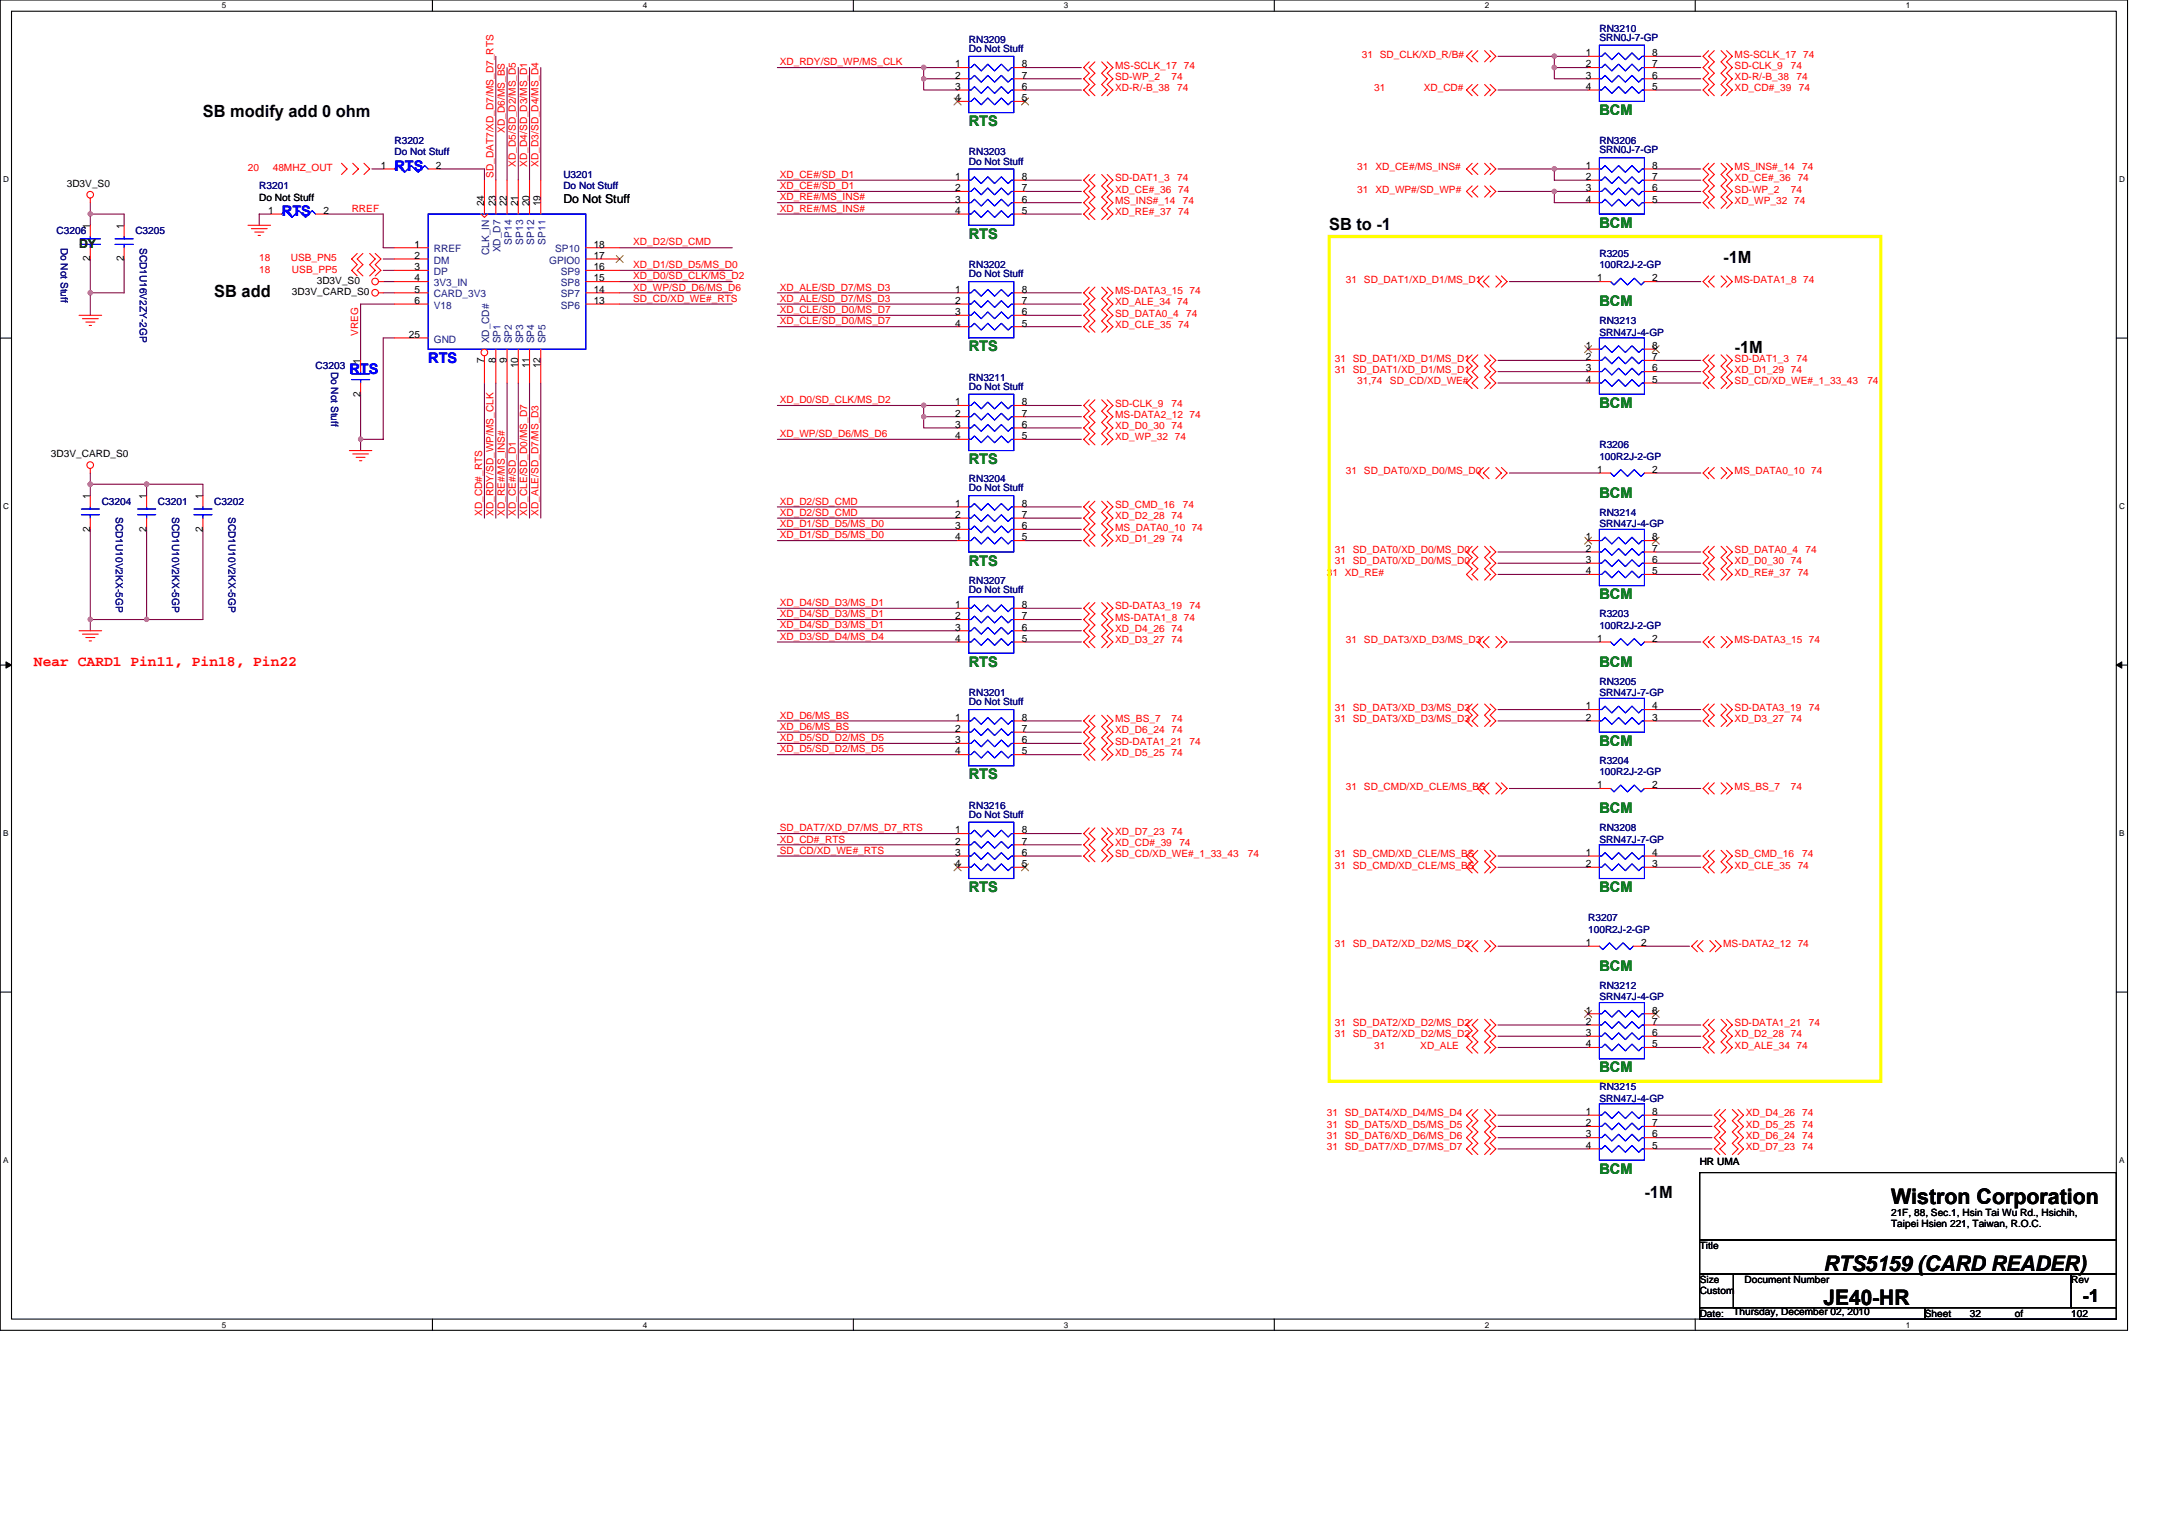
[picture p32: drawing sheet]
<svg xmlns="http://www.w3.org/2000/svg" width="297mm" height="210mm" viewBox="0 0 297 210" stroke-linecap="round" stroke-linejoin="round" font-family="sans-serif">
<defs><g id="words">
<g font-size="2.9">
<text x="260.2" y="165.6">Wistron Corporation</text>
<text x="250.9" y="179.5">JE40-HR</text>
<text x="250.9" y="174.8">RTS5159 (CARD READER)</text>
</g>
<text font-size="2.5" x="286.5" y="179.1">-1</text>
<g font-size="2.3">
<text x="27.9" y="16.1">SB modify add 0 ohm</text>
<text x="182.9" y="31.6">SB to -1</text>
<text x="29.5" y="40.9">SB add</text>
<text x="237.1" y="36.2">-1M</text>
<text x="238.7" y="48.6">-1M</text>
<text x="226.2" y="164.8">-1M</text>
</g>
<g font-size="2" fill="#008000">
<text x="133.3" y="17.4">RTS</text>
<text x="220" y="15.8">BCM</text>
<text x="133.3" y="32.9">RTS</text>
<text x="220" y="31.3">BCM</text>
<text x="220" y="42.1">BCM</text>
<text x="133.3" y="48.3">RTS</text>
<text x="220" y="56.1">BCM</text>
<text x="133.3" y="63.8">RTS</text>
<text x="220" y="68.5">BCM</text>
<text x="133.3" y="77.8">RTS</text>
<text x="220" y="82.4">BCM</text>
<text x="133.3" y="91.7">RTS</text>
<text x="220" y="91.7">BCM</text>
<text x="133.3" y="107.2">RTS</text>
<text x="220" y="102.6">BCM</text>
<text x="220" y="111.9">BCM</text>
<text x="133.3" y="122.7">RTS</text>
<text x="220" y="122.7">BCM</text>
<text x="220" y="133.6">BCM</text>
<text x="220" y="147.5">BCM</text>
<text x="220" y="161.4">BCM</text>
</g>
<g font-size="2" fill="#00f">
<text x="54.3" y="23.6">RTS</text>
<text x="38.8" y="29.7">RTS</text>
<text x="48.1" y="51.4">RTS</text>
<text x="58.9" y="49.9">RTS</text>
</g>
<text font-size="2" fill="#f00" x="4.7" y="91.5">Near CARD1 Pin11, Pin18, Pin22</text>
<text font-size="1.7" x="77.5" y="27.9">Do Not Stuff</text>
<text font-size="1.7" fill="#004000" x="10.9" y="34.1">DY</text>
<g font-size="1.4" fill="#000080">
<text x="133.3" y="5.9">RN3209</text>
<text x="220" y="4.3">RN3210</text>
<text x="220" y="5.6">SRN0J-7-GP</text>
<text x="133.3" y="7.1">Do Not Stuff</text>
<text x="54.3" y="19.8">R3202</text>
<text x="54.3" y="21.4">Do Not Stuff</text>
<text x="133.3" y="21.4">RN3203</text>
<text x="133.3" y="22.6">Do Not Stuff</text>
<text x="220" y="19.8">RN3206</text>
<text x="220" y="21.1">SRN0J-7-GP</text>
<text x="35.7" y="26">R3201</text>
<text x="77.5" y="24.5">U3201</text>
<text x="77.5" y="26">Do Not Stuff</text>
<text x="7.8" y="32.2">C3206</text>
<text x="8.4" y="34.1" transform="rotate(90 8.4 34.1)">Do Not Stuff</text>
<text x="18.6" y="32.2">C3205</text>
<text x="19.2" y="34.1" transform="rotate(90 19.2 34.1)">SCD1U16V2ZY-2GP</text>
<text x="220" y="35.3">R3205</text>
<text x="133.3" y="36.9">RN3202</text>
<text x="133.3" y="38.1">Do Not Stuff</text>
<text x="220" y="36.9">100R2J-2-GP</text>
<text x="220" y="44.6">RN3213</text>
<text x="220" y="46.2">SRN47J-4-GP</text>
<text x="43.4" y="50.8">C3203</text>
<text x="45.5" y="51.1" transform="rotate(90 45.5 51.1)">Do Not Stuff</text>
<text x="133.3" y="52.4">RN3211</text>
<text x="133.3" y="53.6">Do Not Stuff</text>
<text x="220" y="61.7">R3206</text>
<text x="220" y="63.2">100R2J-2-GP</text>
<text x="14" y="69.4">C3204</text>
<text x="16" y="71.1" transform="rotate(90 16 71.1)">SCD1U10V2KX-5GP</text>
<text x="21.7" y="69.4">C3201</text>
<text x="23.7" y="71.1" transform="rotate(90 23.7 71.1)">SCD1U10V2KX-5GP</text>
<text x="29.5" y="69.4">C3202</text>
<text x="31.5" y="71.1" transform="rotate(90 31.5 71.1)">SCD1U10V2KX-5GP</text>
<text x="133.3" y="66.3">RN3204</text>
<text x="133.3" y="67.6">Do Not Stuff</text>
<text x="220" y="71">RN3214</text>
<text x="220" y="72.5">SRN47J-4-GP</text>
<text x="133.3" y="80.3">RN3207</text>
<text x="133.3" y="81.5">Do Not Stuff</text>
<text x="220" y="84.9">R3203</text>
<text x="220" y="86.5">100R2J-2-GP</text>
<text x="133.3" y="95.8">RN3201</text>
<text x="220" y="94.2">RN3205</text>
<text x="220" y="95.8">SRN47J-7-GP</text>
<text x="133.3" y="97">Do Not Stuff</text>
<text x="220" y="105.1">R3204</text>
<text x="220" y="106.6">100R2J-2-GP</text>
<text x="133.3" y="111.3">RN3216</text>
<text x="133.3" y="112.5">Do Not Stuff</text>
<text x="220" y="114.3">RN3208</text>
<text x="220" y="115.9">SRN47J-7-GP</text>
<text x="218.5" y="126.7">R3207</text>
<text x="218.5" y="128.3">100R2J-2-GP</text>
<text x="220" y="136">RN3212</text>
<text x="220" y="137.6">SRN47J-4-GP</text>
<text x="220" y="150">RN3215</text>
<text x="220" y="151.5">SRN47J-4-GP</text>
</g>
<g font-size="1.4" fill="#f00">
<text x="107.3" y="9">XD_RDY/SD_WP/MS_CLK</text>
<text x="153.4" y="9.5">MS-SCLK_17 74</text>
<text x="153.4" y="11">SD-WP_2</text>
<text x="161.2" y="11">74</text>
<text x="187.4" y="7.9">31 SD_CLK/XD_R/B#</text>
<text x="238.7" y="7.9">MS-SCLK_17 74</text>
<text x="238.7" y="9.5">SD-CLK_9</text>
<text x="238.7" y="11">XD-R/-B_38</text>
<text x="246.4" y="9.5">74</text>
<text x="247.2" y="11">74</text>
<text x="153.4" y="12.6">XD-R/-B_38</text>
<text x="161.9" y="12.6">74</text>
<text x="189.1" y="12.6">31</text>
<text x="195.9" y="12.6">XD_CD#</text>
<text x="238.7" y="12.6">XD_CD#_39</text>
<text x="247.5" y="12.6">74</text>
<text x="34.1" y="23.6">20</text>
<text x="37.5" y="23.6">48MHZ_OUT</text>
<text x="69.4" y="18.3" transform="rotate(-90 69.4 18.3)">XD_D6/MS_BS</text>
<text x="71" y="22.9" transform="rotate(-90 71 22.9)">XD_D5/SD_D2/MS_D5</text>
<text x="72.5" y="22.9" transform="rotate(-90 72.5 22.9)">XD_D4/SD_D3/MS_D1</text>
<text x="74.1" y="22.9" transform="rotate(-90 74.1 22.9)">XD_D3/SD_D4/MS_D4</text>
<text x="186.7" y="23.4">31 XD_CE#/MS_INS#</text>
<text x="238.7" y="23.4">MS_INS#_14</text>
<text x="247.9" y="23.4">74</text>
<text x="48.4" y="29.1">RREF</text>
<text x="67.9" y="24.5" transform="rotate(-90 67.9 24.5)">SD_DAT7/XD_D7/MS_D7_RTS</text>
<text x="107.3" y="27.6">XD_RE#/MS_INS#</text>
<text x="107.3" y="29.1">XD_RE#/MS_INS#</text>
<text x="107.3" y="24.5">XD_CE#/SD_D1</text>
<text x="107.3" y="26">XD_CE#/SD_D1</text>
<text x="153.4" y="28">MS_INS#_14</text>
<text x="153.4" y="29.6">XD_RE#_37 74</text>
<text x="153.4" y="25">SD-DAT1_3</text>
<text x="153.4" y="26.5">XD_CE#_36 74</text>
<text x="161.9" y="25">74</text>
<text x="162.7" y="28">74</text>
<text x="186.7" y="26.5">31 XD_WP#/SD_WP#</text>
<text x="238.7" y="25">XD_CE#_36 74</text>
<text x="238.7" y="26.5">SD-WP_2</text>
<text x="238.7" y="28">XD_WP_32 74</text>
<text x="246.4" y="26.5">74</text>
<text x="35.7" y="35.9">18</text>
<text x="40" y="35.9">USB_PN5</text>
<text x="87.1" y="33.8">XD_D2/SD_CMD</text>
<text x="35.7" y="37.5">18</text>
<text x="40.2" y="37.5">USB_PP5</text>
<text x="87.1" y="36.9">XD_D1/SD_D5/MS_D0</text>
<text x="87.1" y="41.5">SD_CD/XD_WE#_RTS</text>
<text x="87.1" y="40">XD_WP/SD_D6/MS_D6</text>
<text x="87.1" y="38.4">XD_D0/SD_CLK/MS_D2</text>
<text x="107.3" y="40">XD_ALE/SD_D7/MS_D3</text>
<text x="107.3" y="41.5">XD_ALE/SD_D7/MS_D3</text>
<text x="153.4" y="40.4">MS-DATA3_15 74</text>
<text x="153.4" y="42">XD_ALE_34 74</text>
<text x="185.2" y="38.9">31 SD_DAT1/XD_D1/MS_D1</text>
<text x="238.7" y="38.9">MS-DATA1_8 74</text>
<text x="49.3" y="46.2" transform="rotate(-90 49.3 46.2)">VREG</text>
<text x="107.3" y="44.6">XD_CLE/SD_D0/MS_D7</text>
<text x="107.3" y="43.1">XD_CLE/SD_D0/MS_D7</text>
<text x="153.4" y="45.1">XD_CLE_35 74</text>
<text x="153.4" y="43.5">SD_DATA0_4</text>
<text x="163.2" y="43.5">74</text>
<text x="183.6" y="51.3">31 SD_DAT1/XD_D1/MS_D1</text>
<text x="183.6" y="49.7">31 SD_DAT1/XD_D1/MS_D1</text>
<text x="186.7" y="52.8">31,74</text>
<text x="191.2" y="52.8">SD_CD/XD_WE#</text>
<text x="238.7" y="51.3">XD_D1_29 74</text>
<text x="238.7" y="52.8">SD_CD/XD_WE#_1_33_43</text>
<text x="238.7" y="49.7">SD-DAT1_3</text>
<text x="247.2" y="49.7">74</text>
<text x="256.9" y="52.8">74</text>
<text x="107.3" y="55.5">XD_D0/SD_CLK/MS_D2</text>
<text x="153.4" y="55.9">SD-CLK_9</text>
<text x="153.4" y="57.5">MS-DATA2_12 74</text>
<text x="153.4" y="59">XD_D0_30 74</text>
<text x="161.2" y="55.9">74</text>
<text x="107.3" y="60.1">XD_WP/SD_D6/MS_D6</text>
<text x="153.4" y="60.6">XD_WP_32 74</text>
<text x="185.2" y="65.2">31 SD_DAT0/XD_D0/MS_D0</text>
<text x="238.7" y="65.2">MS_DATA0_10 74</text>
<text x="66.3" y="71" transform="rotate(-90 66.3 71)">XD_CD#_RTS</text>
<text x="67.9" y="71" transform="rotate(-90 67.9 71)">XD_RDY/SD_WP/MS_CLK</text>
<text x="69.4" y="71" transform="rotate(-90 69.4 71)">XD_RE#/MS_INS#</text>
<text x="71" y="71" transform="rotate(-90 71 71)">XD_CE#/SD_D1</text>
<text x="72.5" y="71" transform="rotate(-90 72.5 71)">XD_CLE/SD_D0/MS_D7</text>
<text x="74.1" y="71" transform="rotate(-90 74.1 71)">XD_ALE/SD_D7/MS_D3</text>
<text x="107.3" y="69.4">XD_D2/SD_CMD</text>
<text x="107.3" y="71">XD_D2/SD_CMD</text>
<text x="153.4" y="69.9">SD_CMD_16</text>
<text x="153.4" y="71.4">XD_D2_28 74</text>
<text x="162.7" y="69.9">74</text>
<text x="107.3" y="74">XD_D1/SD_D5/MS_D0</text>
<text x="107.3" y="72.5">XD_D1/SD_D5/MS_D0</text>
<text x="153.4" y="74.5">XD_D1_29 74</text>
<text x="153.4" y="73">MS_DATA0_10 74</text>
<text x="183.6" y="77.6">31 SD_DAT0/XD_D0/MS_D0</text>
<text x="183.6" y="76.1">31 SD_DAT0/XD_D0/MS_D0</text>
<text x="238.7" y="77.6">XD_D0_30 74</text>
<text x="238.7" y="76.1">SD_DATA0_4</text>
<text x="248.4" y="76.1">74</text>
<text x="107.3" y="83.4">XD_D4/SD_D3/MS_D1</text>
<text x="153.4" y="83.8">SD-DATA3_19</text>
<text x="163.7" y="83.8">74</text>
<text x="182.6" y="79.2">31 XD_RE#</text>
<text x="238.7" y="79.2">XD_RE#_37 74</text>
<text x="107.3" y="88">XD_D3/SD_D4/MS_D4</text>
<text x="107.3" y="86.4">XD_D4/SD_D3/MS_D1</text>
<text x="107.3" y="84.9">XD_D4/SD_D3/MS_D1</text>
<text x="153.4" y="86.9">XD_D4_26 74</text>
<text x="153.4" y="88.5">XD_D3_27 74</text>
<text x="153.4" y="85.4">MS-DATA1_8 74</text>
<text x="185.2" y="88.5">31 SD_DAT3/XD_D3/MS_D3</text>
<text x="238.7" y="88.5">MS-DATA3_15 74</text>
<text x="107.3" y="100.4">XD_D6/MS_BS</text>
<text x="107.3" y="98.8">XD_D6/MS_BS</text>
<text x="107.3" y="101.9">XD_D5/SD_D2/MS_D5</text>
<text x="153.4" y="100.9">XD_D6_24 74</text>
<text x="153.4" y="99.3">MS_BS_7</text>
<text x="161.2" y="99.3">74</text>
<text x="183.6" y="97.8">31 SD_DAT3/XD_D3/MS_D3</text>
<text x="183.6" y="99.3">31 SD_DAT3/XD_D3/MS_D3</text>
<text x="238.7" y="97.8">SD-DATA3_19</text>
<text x="238.7" y="99.3">XD_D3_27 74</text>
<text x="248.9" y="97.8">74</text>
<text x="107.3" y="103.5">XD_D5/SD_D2/MS_D5</text>
<text x="153.4" y="104">XD_D5_25 74</text>
<text x="153.4" y="102.4">SD-DATA1_21</text>
<text x="163.7" y="102.4">74</text>
<text x="185.2" y="108.6">31 SD_CMD/XD_CLE/MS_BS</text>
<text x="238.7" y="108.6">MS_BS_7</text>
<text x="246.4" y="108.6">74</text>
<text x="107.3" y="115.9">XD_CD#_RTS</text>
<text x="107.3" y="117.4">SD_CD/XD_WE#_RTS</text>
<text x="107.3" y="114.3">SD_DAT7/XD_D7/MS_D7_RTS</text>
<text x="153.4" y="116.4">XD_CD#_39</text>
<text x="153.4" y="117.9">SD_CD/XD_WE#_1_33_43</text>
<text x="153.4" y="114.8">XD_D7_23 74</text>
<text x="162.3" y="116.4">74</text>
<text x="171.7" y="117.9">74</text>
<text x="183.6" y="117.9">31 SD_CMD/XD_CLE/MS_BS</text>
<text x="183.6" y="119.5">31 SD_CMD/XD_CLE/MS_BS</text>
<text x="238.7" y="117.9">SD_CMD_16</text>
<text x="238.7" y="119.5">XD_CLE_35 74</text>
<text x="247.9" y="117.9">74</text>
<text x="183.6" y="130.3">31 SD_DAT2/XD_D2/MS_D2</text>
<text x="237.1" y="130.3">MS-DATA2_12 74</text>
<text x="183.6" y="142.7">31 SD_DAT2/XD_D2/MS_D2</text>
<text x="183.6" y="141.2">31 SD_DAT2/XD_D2/MS_D2</text>
<text x="238.7" y="141.2">SD-DATA1_21</text>
<text x="238.7" y="142.7">XD_D2_28 74</text>
<text x="248.9" y="141.2">74</text>
<text x="189.1" y="144.3">31</text>
<text x="195.4" y="144.3">XD_ALE</text>
<text x="238.7" y="144.3">XD_ALE_34 74</text>
<text x="182.6" y="153.5">31 SD_DAT4/XD_D4/MS_D4</text>
<text x="182.6" y="155.1">31 SD_DAT5/XD_D5/MS_D5</text>
<text x="240.2" y="153.5">XD_D4_26 74</text>
<text x="240.2" y="155.1">XD_D5_25 74</text>
<text x="182.6" y="156.7">31 SD_DAT6/XD_D6/MS_D6</text>
<text x="182.6" y="158.2">31 SD_DAT7/XD_D7/MS_D7</text>
<text x="240.2" y="156.7">XD_D6_24 74</text>
<text x="240.2" y="158.2">XD_D7_23 74</text>
</g>
<g font-size="1.4">
<text x="131.4" y="9.3">1</text>
<text x="131.4" y="10.8">2</text>
<text x="140.6" y="10.8">7</text>
<text x="140.6" y="9.3">8</text>
<text x="218.2" y="7.7">1</text>
<text x="218.2" y="9.3">2</text>
<text x="218.2" y="10.8">3</text>
<text x="227.3" y="10.8">6</text>
<text x="227.3" y="9.3">7</text>
<text x="227.3" y="7.7">8</text>
<text x="131.4" y="12.4">3</text>
<text x="131.4" y="13.9">4</text>
<text x="140.6" y="13.9">5</text>
<text x="140.6" y="12.4">6</text>
<text x="218.2" y="12.4">4</text>
<text x="227.3" y="12.4">5</text>
<text x="52.4" y="23.2">1</text>
<text x="60" y="23.2">2</text>
<text x="218.2" y="23.2">1</text>
<text x="227.3" y="23.2">8</text>
<text x="9.2" y="25.7">3D3V_S0</text>
<text x="35.7" y="27.6">Do Not Stuff</text>
<text x="36.9" y="29.4">1</text>
<text x="44.5" y="29.4">2</text>
<text x="66.6" y="28.4" transform="rotate(-90 66.6 28.4)">24</text>
<text x="68.2" y="28.4" transform="rotate(-90 68.2 28.4)">23</text>
<text x="69.7" y="28.4" transform="rotate(-90 69.7 28.4)">22</text>
<text x="71.3" y="28.4" transform="rotate(-90 71.3 28.4)">21</text>
<text x="72.8" y="28.4" transform="rotate(-90 72.8 28.4)">20</text>
<text x="74.4" y="28.4" transform="rotate(-90 74.4 28.4)">19</text>
<text x="131.4" y="24.8">1</text>
<text x="131.4" y="26.3">2</text>
<text x="131.4" y="27.9">3</text>
<text x="131.4" y="29.4">4</text>
<text x="140.6" y="29.4">5</text>
<text x="140.6" y="27.9">6</text>
<text x="140.6" y="26.3">7</text>
<text x="140.6" y="24.8">8</text>
<text x="218.2" y="24.8">2</text>
<text x="218.2" y="26.3">3</text>
<text x="218.2" y="27.9">4</text>
<text x="227.3" y="27.9">5</text>
<text x="227.3" y="26.3">6</text>
<text x="227.3" y="24.8">7</text>
<text x="12.4" y="35.9" transform="rotate(-90 12.4 35.9)">2</text>
<text x="12.4" y="31.5" transform="rotate(-90 12.4 31.5)">1</text>
<text x="17.1" y="35.9" transform="rotate(-90 17.1 35.9)">2</text>
<text x="17.1" y="31.5" transform="rotate(-90 17.1 31.5)">1</text>
<text x="57" y="34.1">1</text>
<text x="57" y="35.6">2</text>
<text x="81.7" y="35.6">17</text>
<text x="81.7" y="34.1">18</text>
<text x="40.2" y="40.6">3D3V_CARD_S0</text>
<text x="43.6" y="39.1">3D3V_S0</text>
<text x="57" y="37.2">3</text>
<text x="57" y="38.7">4</text>
<text x="57" y="40.3">5</text>
<text x="57" y="41.8">6</text>
<text x="81.7" y="41.8">13</text>
<text x="81.7" y="40.3">14</text>
<text x="81.7" y="38.7">15</text>
<text x="81.7" y="37.2">16</text>
<text x="131.4" y="40.3">1</text>
<text x="131.4" y="41.8">2</text>
<text x="140.6" y="41.8">7</text>
<text x="140.6" y="40.3">8</text>
<text x="219.7" y="38.7">1</text>
<text x="227.3" y="38.7">2</text>
<text x="56.3" y="46.5">25</text>
<text x="131.4" y="43.3">3</text>
<text x="131.4" y="44.9">4</text>
<text x="140.6" y="44.9">5</text>
<text x="140.6" y="43.3">6</text>
<text x="49.6" y="50" transform="rotate(-90 49.6 50)">1</text>
<text x="66.6" y="49.9" transform="rotate(-90 66.6 49.9)">7</text>
<text x="68.2" y="49.9" transform="rotate(-90 68.2 49.9)">8</text>
<text x="69.7" y="49.9" transform="rotate(-90 69.7 49.9)">9</text>
<text x="71.3" y="50.7" transform="rotate(-90 71.3 50.7)">10</text>
<text x="72.8" y="50.7" transform="rotate(-90 72.8 50.7)">11</text>
<text x="74.4" y="50.7" transform="rotate(-90 74.4 50.7)">12</text>
<text x="218.2" y="48">1</text>
<text x="218.2" y="49.6">2</text>
<text x="218.2" y="51.1">3</text>
<text x="218.2" y="52.7">4</text>
<text x="227.3" y="52.7">5</text>
<text x="227.3" y="51.1">6</text>
<text x="227.3" y="49.6">7</text>
<text x="227.3" y="48">8</text>
<text x="49.6" y="54.5" transform="rotate(-90 49.6 54.5)">2</text>
<text x="131.4" y="55.8">1</text>
<text x="131.4" y="57.3">2</text>
<text x="131.4" y="58.8">3</text>
<text x="140.6" y="58.8">6</text>
<text x="140.6" y="57.3">7</text>
<text x="140.6" y="55.8">8</text>
<text x="7" y="62.9">3D3V_CARD_S0</text>
<text x="131.4" y="60.4">4</text>
<text x="140.6" y="60.4">5</text>
<text x="219.7" y="65">1</text>
<text x="227.3" y="65">2</text>
<text x="12.4" y="68.6" transform="rotate(-90 12.4 68.6)">1</text>
<text x="20.1" y="68.6" transform="rotate(-90 20.1 68.6)">1</text>
<text x="27.9" y="68.6" transform="rotate(-90 27.9 68.6)">1</text>
<text x="131.4" y="69.7">1</text>
<text x="131.4" y="71.2">2</text>
<text x="140.6" y="71.2">7</text>
<text x="140.6" y="69.7">8</text>
<text x="12.4" y="73.1" transform="rotate(-90 12.4 73.1)">2</text>
<text x="20.1" y="73.1" transform="rotate(-90 20.1 73.1)">2</text>
<text x="27.9" y="73.1" transform="rotate(-90 27.9 73.1)">2</text>
<text x="131.4" y="72.8">3</text>
<text x="131.4" y="74.3">4</text>
<text x="140.6" y="74.3">5</text>
<text x="140.6" y="72.8">6</text>
<text x="218.2" y="74.3">1</text>
<text x="218.2" y="75.9">2</text>
<text x="218.2" y="77.4">3</text>
<text x="227.3" y="77.4">6</text>
<text x="227.3" y="75.9">7</text>
<text x="227.3" y="74.3">8</text>
<text x="131.4" y="83.7">1</text>
<text x="140.6" y="83.7">8</text>
<text x="218.2" y="79">4</text>
<text x="227.3" y="79">5</text>
<text x="131.4" y="85.2">2</text>
<text x="131.4" y="86.7">3</text>
<text x="131.4" y="88.3">4</text>
<text x="140.6" y="88.3">5</text>
<text x="140.6" y="86.7">6</text>
<text x="140.6" y="85.2">7</text>
<text x="219.7" y="88.3">1</text>
<text x="227.3" y="88.3">2</text>
<text x="131.4" y="99.1">1</text>
<text x="131.4" y="100.7">2</text>
<text x="140.6" y="100.7">7</text>
<text x="140.6" y="99.1">8</text>
<text x="218.2" y="97.6">1</text>
<text x="218.2" y="99.1">2</text>
<text x="227.3" y="99.1">3</text>
<text x="227.3" y="97.6">4</text>
<text x="131.4" y="102.2">3</text>
<text x="131.4" y="103.8">4</text>
<text x="140.6" y="103.8">5</text>
<text x="140.6" y="102.2">6</text>
<text x="219.7" y="108.4">1</text>
<text x="227.3" y="108.4">2</text>
<text x="131.4" y="114.6">1</text>
<text x="131.4" y="116.2">2</text>
<text x="131.4" y="117.7">3</text>
<text x="131.4" y="119.3">4</text>
<text x="140.6" y="119.3">5</text>
<text x="140.6" y="117.7">6</text>
<text x="140.6" y="116.2">7</text>
<text x="140.6" y="114.6">8</text>
<text x="218.2" y="117.7">1</text>
<text x="218.2" y="119.3">2</text>
<text x="227.3" y="119.3">3</text>
<text x="227.3" y="117.7">4</text>
<text x="218.2" y="130.1">1</text>
<text x="225.8" y="130.1">2</text>
<text x="218.2" y="139.4">1</text>
<text x="218.2" y="141">2</text>
<text x="218.2" y="142.5">3</text>
<text x="227.3" y="142.5">6</text>
<text x="227.3" y="141">7</text>
<text x="227.3" y="139.4">8</text>
<text x="218.2" y="144.1">4</text>
<text x="227.3" y="144.1">5</text>
<text x="218.2" y="153.4">1</text>
<text x="218.2" y="154.9">2</text>
<text x="227.3" y="154.9">7</text>
<text x="227.3" y="153.4">8</text>
<text x="218.2" y="156.5">3</text>
<text x="218.2" y="158">4</text>
<text x="227.3" y="158">5</text>
<text x="227.3" y="156.5">6</text>
<text x="233.8" y="160.2">HR UMA</text>
<text x="260.2" y="167.2">21F, 88, Sec.1, Hsin Tai Wu Rd., Hsichih,</text>
<text x="233.8" y="171.8">Title</text>
<text x="260.2" y="168.8">Taipei Hsien 221, Taiwan, R.O.C.</text>
<text x="233.8" y="176.5">Size</text>
<text x="233.8" y="178">Custom</text>
<text x="240" y="176.5">Document Number</text>
<text x="285" y="176.5">Rev</text>
<text x="233.8" y="181.1">Date:</text>
<text x="238.5" y="180.8">Thursday, December 02, 2010</text>
<text x="264.8" y="181.1">Sheet</text>
<text x="271" y="181.1">32</text>
<text x="277.2" y="181.1">of</text>
<text x="285" y="181.1">102</text>
</g>
<g font-size="1.4" fill="#004080">
<text x="59.7" y="34.7">RREF</text>
<text x="67.3" y="35.1" transform="rotate(-90 67.3 35.1)">CLK_IN</text>
<text x="68.9" y="34.7" transform="rotate(-90 68.9 34.7)">XD_D7</text>
<text x="70.4" y="33.7" transform="rotate(-90 70.4 33.7)">SP14</text>
<text x="72" y="33.7" transform="rotate(-90 72 33.7)">SP13</text>
<text x="73.5" y="33.7" transform="rotate(-90 73.5 33.7)">SP12</text>
<text x="75.1" y="33.7" transform="rotate(-90 75.1 33.7)">SP11</text>
<text x="76.4" y="34.7">SP10</text>
<text x="59.7" y="36.3">DM</text>
<text x="59.7" y="37.8">DP</text>
<text x="59.7" y="39.4">3V3_IN</text>
<text x="59.7" y="40.9">CARD_3V3</text>
<text x="75.6" y="36.3">GPIO0</text>
<text x="77.2" y="40.9">SP7</text>
<text x="77.2" y="39.4">SP8</text>
<text x="77.2" y="37.8">SP9</text>
<text x="59.7" y="42.5">V18</text>
<text x="59.7" y="47.1">GND</text>
<text x="67.3" y="47.2" transform="rotate(-90 67.3 47.2)">XD_CD#</text>
<text x="68.9" y="47.2" transform="rotate(-90 68.9 47.2)">SP1</text>
<text x="70.4" y="47.2" transform="rotate(-90 70.4 47.2)">SP2</text>
<text x="72" y="47.2" transform="rotate(-90 72 47.2)">SP3</text>
<text x="73.5" y="47.2" transform="rotate(-90 73.5 47.2)">SP4</text>
<text x="75.1" y="47.2" transform="rotate(-90 75.1 47.2)">SP5</text>
<text x="77.2" y="42.5">SP6</text>
</g>
<g font-size="1.1">
<text x="30.5" y="1.2">5</text>
<text x="88.5" y="1.2">4</text>
<text x="146.4" y="1.2">3</text>
<text x="204.3" y="1.2">2</text>
<text x="262.2" y="1.2">1</text>
<text x=".4" y="25">D</text>
<text x="291.6" y="25">D</text>
<text x=".4" y="70">C</text>
<text x="291.6" y="70">C</text>
<text x=".4" y="115">B</text>
<text x="291.6" y="115">B</text>
<text x=".4" y="159.9">A</text>
<text x="291.6" y="159.9">A</text>
<text x="30.5" y="182.6">5</text>
<text x="88.5" y="182.6">4</text>
<text x="146.4" y="182.6">3</text>
<text x="204.3" y="182.6">2</text>
<text x="262.2" y="182.6">1</text>
</g>
</g></defs>
<path d="M0 0h292.7v183h-292.7zM1.6 1.5h289.6v179.9h-289.6z" fill="none" stroke="#000" stroke-width=".15"/>
<g fill="#fff">
<path d="M30.5 .2h.6v1.2h-.6z"/>
<path d="M30.5 181.6h.6v1.2h-.6z"/>
</g>
<path d="M59.5 0v1.5M59.5 181.4v1.6" fill="none" stroke="#000" stroke-width=".15"/>
<g fill="#fff">
<path d="M88.5 .2h.5v1.2h-.5z"/>
<path d="M88.5 181.6h.5v1.2h-.5z"/>
</g>
<path d="M117.4 0v1.5M117.4 181.4v1.6" fill="none" stroke="#000" stroke-width=".15"/>
<g fill="#fff">
<path d="M146.4 .2h.6v1.2h-.6z"/>
<path d="M146.4 181.6h.6v1.2h-.6z"/>
</g>
<path d="M175.3 0v1.5M175.3 181.4v1.6" fill="none" stroke="#000" stroke-width=".15"/>
<g fill="#fff">
<path d="M204.3 .2h.6v1.2h-.6z"/>
<path d="M204.3 181.6h.6v1.2h-.6z"/>
</g>
<path d="M233.2 0v1.5M233.2 181.4v1.6" fill="none" stroke="#000" stroke-width=".15"/>
<g fill="#fff">
<path d="M262.2 .2h.6v1.2h-.6z"/>
<path d="M262.2 181.6h.6v1.2h-.6z"/>
<path d="M.4 24h.8v1.3h-.8z"/>
<path d="M291.6 24h.8v1.3h-.8z"/>
<path d="M.4 69h.8v1.2h-.8z"/>
<path d="M291.6 69h.8v1.2h-.8z"/>
</g>
<path d="M0 46.5h1.6M291.2 46.5h1.5" fill="none" stroke="#000" stroke-width=".15"/>
<g fill="#fff">
<path d="M.4 114h.8v1.2h-.8z"/>
<path d="M291.6 114h.7v1.2h-.7z"/>
</g>
<path d="M0 91.5h1.6M291.2 91.5h1.5" fill="none" stroke="#000" stroke-width=".15"/>
<path d="M.8 91l.8 .5-.8 .4zM291.2 91.5l.7-.5v.9z" fill="#000" stroke="#000" stroke-width=".14"/>
<g fill="#fff">
<path d="M.4 158.9h.8v1.3h-.8z"/>
<path d="M291.6 158.9h.7v1.3h-.7z"/>
</g>
<path d="M0 136.5h1.6M291.2 136.5h1.5M233.8 175.2h4.7v4.7h-4.7zM233.8 179.9h31v1.5h-31zM233.8 161.3h57.4v9.3h-57.4zM233.8 170.6h57.4v4.6h-57.4zM238.5 175.2h46.5v4.7h-46.5zM264.8 179.9h26.4v1.5h-26.4zM285 175.2h6.2v4.7h-6.2z" fill="none" stroke="#000" stroke-width=".15"/>
<g fill="none" stroke="#800040" stroke-width=".15">
<path d="M68.2 7.7v17.1M69.8 9.3v15.5M71.3 9.3v15.5M72.9 9.3v15.5M74.4 9.3v15.5M107 9.3h24.7M127.1 10.8v1.6h4.6M127.1 10.8h4.6M127.1 9.3v1.5M141 9.3h7.8M141 10.8h7.8M141 12.4h7.8"/>
<path d="M206.1 7.7h12.4M206.1 12.4h12.4M213.8 9.3v1.5h4.7M213.8 9.3h4.7M213.8 7.7v1.6M227.8 7.7h6.2M227.8 9.3h6.2M227.8 10.8h6.2M227.8 12.4h6.2M12.4 27.9v3.1M12.4 35.6v7.8M12.4 29.4h4.7v1.6"/>
<path d="M17.1 35.6v4.7h-4.7M37.2 29.4h-1.5v1.6M45 29.4h7.7v4.7h1.6M51.2 23.2h1.5M52.7 37.2h1.6M52.7 38.7h1.6M52.7 35.6h1.6M60.5 23.2h6.2v1.6M85.3 37.2h15.5M85.3 38.7h15.5M85.3 34.1h15.5M107 29.4h24.7"/>
<path d="M107 24.8h24.7M107 26.3h24.7M107 27.9h24.7M141 29.4h7.8M141 24.8h7.8M141 26.3h7.8M141 27.9h7.8M206.1 23.2h12.4M206.1 26.3h12.4M207.7 38.7h12.3M213.8 23.2v1.6h4.7M213.8 26.3v1.6h4.7"/>
<path d="M227.8 38.7h6.2M227.8 23.2h6.2M227.8 24.8h6.2M227.8 26.3h6.2M227.8 27.9h6.2M52.7 40.3h1.6M54.3 46.5h-1.6v13.9h-3.1v-6.2M54.3 41.8h-4.7v7.8M66.7 52.7v18.6M68.2 52.7v18.6M69.8 52.7v18.6M71.3 52.7v18.6"/>
<path d="M72.9 52.7v18.6M74.4 52.7v18.6M85.3 41.8h15.5M85.3 40.3h15.5M107 41.8h24.7M107 40.3h24.7M107 55.8h24.7M107 44.9h24.7M107 43.4h24.7M127.1 57.3v1.6h4.6M127.1 55.8v1.5M127.1 57.3h4.6"/>
<path d="M141 41.8h7.8M141 40.3h7.8M141 55.8h7.8M141 57.3h7.8M141 58.9h7.8M141 44.9h7.8M141 43.4h7.8M206.1 51.1h12.4M206.1 52.7h12.4M206.1 49.6h12.4M227.8 51.1h6.2M227.8 52.7h6.2"/>
<path d="M227.8 49.6h6.2M12.4 65.1v3.1M12.4 72.8v14M12.4 66.6h15.5v1.6M20.2 66.6v1.6M20.2 72.8v12.4M27.9 72.8v12.4h-15.5M49.6 60.4v1.6M107 60.4h24.7M107 74.4h24.7M107 69.7h24.7M107 71.3h24.7"/>
<path d="M107 72.8h24.7M141 60.4h7.8M141 74.4h7.8M141 69.7h7.8M141 71.3h7.8M141 72.8h7.8M206.1 79h12.4M206.1 77.5h12.4M206.1 75.9h12.4M207.7 65.1h12.3M227.8 65.1h6.2M227.8 79h6.2"/>
<path d="M227.8 77.5h6.2M227.8 75.9h6.2M107 85.2h24.7M107 88.3h24.7M107 86.8h24.7M107 83.7h24.7M107 99.2h24.7M141 85.2h7.8M141 88.3h7.8M141 86.8h7.8M141 83.7h7.8M141 99.2h7.8"/>
<path d="M206.1 99.2h12.4M206.1 97.6h12.4M207.7 88.3h12.3M227.8 88.3h6.2M227.8 99.2h6.2M227.8 97.6h6.2M107 103.8h24.7M107 102.3h24.7M107 100.7h24.7M107 116.2h24.7M107 117.8h24.7M107 114.7h24.7"/>
<path d="M141 103.8h7.8M141 102.3h7.8M141 100.7h7.8M141 116.2h7.8M141 117.8h7.8M141 114.7h7.8M206.1 117.8h12.4M206.1 119.3h12.4M207.7 108.5h12.3M227.8 117.8h6.2M227.8 119.3h6.2M227.8 108.5h6.2"/>
<path d="M206.1 130.2h12.4M226.2 130.2h6.2M206.1 154.9h12.4M206.1 153.4h12.4M206.1 156.5h12.4M206.1 158h12.4M206.1 142.5h12.4M206.1 141h12.4M206.1 144.1h12.4M227.8 154.9h7.7M227.8 153.4h7.7M227.8 156.5h7.7"/>
<path d="M227.8 158h7.7M227.8 142.5h6.2M227.8 141h6.2M227.8 144.1h6.2"/>
</g>
<g fill="#f0f" stroke="#f0f" stroke-width=".15">
<circle cx="20.2" cy="66.6" r=".3"/>
<circle cx="12.4" cy="40.3" r=".3"/>
<circle cx="49.6" cy="60.4" r=".3"/>
<circle cx="12.4" cy="29.4" r=".3"/>
<circle cx="12.4" cy="66.6" r=".3"/>
<circle cx="20.2" cy="85.2" r=".3"/>
<circle cx="12.4" cy="85.2" r=".3"/>
<circle cx="213.8" cy="7.7" r=".3"/>
<circle cx="213.8" cy="9.3" r=".3"/>
<circle cx="213.8" cy="23.2" r=".3"/>
<circle cx="213.8" cy="26.3" r=".3"/>
<circle cx="127.1" cy="9.3" r=".3"/>
<circle cx="127.1" cy="10.8" r=".3"/>
<circle cx="127.1" cy="55.8" r=".3"/>
<circle cx="127.1" cy="57.3" r=".3"/>
</g>
<g fill="none" stroke="#f00" stroke-width=".15">
<path d="M131.7 9.3h1.6M131.7 10.8h1.6M131.7 12.4h1.6M131.7 13.9h1.6M139.5 9.3h1.5M139.5 10.8h1.5M139.5 12.4h1.5M139.5 13.9h1.5M149.9 8.5l-.8 .8 .8 .8-.8 .7 .8 .8-.8 .8 .8 .8M150.6 8.5l-.7 .8 .7 .8-.7 .7 .7 .8-.7 .8 .7 .8M151.6 8.5l.7 .8-.7 .8 .7 .7-.7 .8 .7 .8-.7 .8M152.3 8.5l.8 .8-.8 .8 .8 .7-.8 .8 .8 .8-.8 .8"/>
<path d="M202.5 7l-.7 .7 .7 .8M202.5 11.6l-.7 .8 .7 .8M203.3 7l-.8 .7 .8 .8M203.3 11.6l-.8 .8 .8 .8M204.3 7l.7 .7-.7 .8M204.3 11.6l.7 .8-.7 .8M205 7l.8 .7-.8 .8M205 11.6l.8 .8-.8 .8M218.5 9.3h1.5M218.5 10.8h1.5M218.5 12.4h1.5M218.5 7.7h1.5"/>
<path d="M226.2 9.3h1.6M226.2 10.8h1.6M226.2 12.4h1.6M226.2 7.7h1.6M235.1 7l-.8 .7 .8 .8-.8 .8 .8 .8-.8 .7 .8 .8-.8 .8 .8 .8M235.9 7l-.8 .7 .8 .8-.8 .8 .8 .8-.8 .7 .8 .8-.8 .8 .8 .8M236.8 7l.7 .7-.7 .8 .7 .8-.7 .8 .7 .7-.7 .8 .7 .8-.7 .8M237.5 7l.8 .7-.8 .8 .8 .8-.8 .8 .8 .7-.8 .8 .8 .8-.8 .8M12.4 27.3v.6M34.1 31h3.1M34.6 31.5h2.2M35 31.9h1.3"/>
<path d="M35.5 32.4h.3M47 22.5l.7 .7-.7 .8M48.5 22.5l.8 .7-.8 .8M49.1 34.9l-.7 .7 .7 .8-.7 .8 .7 .8M49.9 34.9l-.8 .7 .8 .8-.8 .8 .8 .8M50.1 22.5l.8 .7-.8 .8M50.9 34.9l.7 .7-.7 .8 .7 .8-.7 .8M51.6 34.9l.8 .7-.8 .8 .8 .8-.8 .8M52.1 38.7h.6M54.3 38.7h4.6M54.3 34.1h4.6M54.3 35.6h4.6"/>
<path d="M54.3 37.2h4.6M66.2 29.4l.5 .5 .4-.5M66.7 24.8v4.6M149.9 39.5l-.8 .8 .8 .8-.8 .7 .8 .8-.8 .8 .8 .8-.8 .7 .8 .8M149.9 24l-.8 .8 .8 .8-.8 .7 .8 .8-.8 .8 .8 .8-.8 .7 .8 .8M150.6 39.5l-.7 .8 .7 .8-.7 .7 .7 .8-.7 .8 .7 .8-.7 .7 .7 .8M150.6 24l-.7 .8 .7 .8-.7 .7 .7 .8-.7 .8 .7 .8-.7 .7 .7 .8M151.6 39.5l.7 .8-.7 .8 .7 .7-.7 .8 .7 .8-.7 .8 .7 .7-.7 .8M151.6 24l.7 .8-.7 .8 .7 .7-.7 .8 .7 .8-.7 .8 .7 .7-.7 .8M152.3 39.5l.8 .8-.8 .8 .8 .7-.8 .8 .8 .8-.8 .8 .8 .7-.8 .8M152.3 24l.8 .8-.8 .8 .8 .7-.8 .8 .8 .8-.8 .8 .8 .7-.8 .8M202.5 22.5l-.7 .7 .7 .8"/>
<path d="M202.5 25.6l-.7 .7 .7 .8M203.3 22.5l-.8 .7 .8 .8M203.3 25.6l-.8 .7 .8 .8M204.1 38l-.8 .7 .8 .8M204.3 22.5l.7 .7-.7 .8M204.3 25.6l.7 .7-.7 .8M204.9 38l-.8 .7 .8 .8M205 22.5l.8 .7-.8 .8M205 25.6l.8 .7-.8 .8M205.8 38l.8 .7-.8 .8M206.6 38l.7 .7-.7 .8M235.1 22.5l-.8 .7 .8 .8-.8 .8 .8 .8-.8 .7 .8 .8-.8 .8 .8 .8"/>
<path d="M235.1 38l-.8 .7 .8 .8M235.9 22.5l-.8 .7 .8 .8-.8 .8 .8 .8-.8 .7 .8 .8-.8 .8 .8 .8M235.9 38l-.8 .7 .8 .8M236.8 22.5l.7 .7-.7 .8 .7 .8-.7 .8 .7 .7-.7 .8 .7 .8-.7 .8M236.8 38l.7 .7-.7 .8M237.5 22.5l.8 .7-.8 .8 .8 .8-.8 .8 .8 .7-.8 .8 .8 .8-.8 .8M237.5 38l.8 .7-.8 .8M10.9 43.4h3.1M11.3 43.8h2.2M11.8 44.3h1.3M12.3 44.8h.3M49.6 49.6v1.5"/>
<path d="M49.6 52.7v1.5M52.1 40.3h.6M54.3 40.3h4.6M54.3 41.8h4.6M149.9 55l-.8 .8 .8 .8-.8 .7 .8 .8-.8 .8 .8 .7-.8 .8 .8 .8M150.6 55l-.7 .8 .7 .8-.7 .7 .7 .8-.7 .8 .7 .7-.7 .8 .7 .8M151.6 55l.7 .8-.7 .8 .7 .7-.7 .8 .7 .8-.7 .7 .7 .8-.7 .8M152.3 55l.8 .8-.8 .8 .8 .7-.8 .8 .8 .8-.8 .7 .8 .8-.8 .8M202.5 48.8l-.7 .8 .7 .8-.7 .7 .7 .8-.7 .8 .7 .7M203.3 48.8l-.8 .8 .8 .8-.8 .7 .8 .8-.8 .8 .8 .7M204.3 48.8l.7 .8-.7 .8 .7 .7-.7 .8 .7 .8-.7 .7M205 48.8l.8 .8-.8 .8 .8 .7-.8 .8 .8 .8-.8 .7"/>
<path d="M235.1 48.8l-.8 .8 .8 .8-.8 .7 .8 .8-.8 .8 .8 .7M235.9 48.8l-.8 .8 .8 .8-.8 .7 .8 .8-.8 .8 .8 .7M236.8 48.8l.7 .8-.7 .8 .7 .7-.7 .8 .7 .8-.7 .7M237.5 48.8l.8 .8-.8 .8 .8 .7-.8 .8 .8 .8-.8 .7M12.4 64.5v.6M48.1 62h3.1M48.5 62.4h2.2M49 62.9h1.2M49.5 63.4h.3M149.9 68.9l-.8 .8 .8 .8-.8 .8 .8 .8-.8 .7 .8 .8-.8 .8 .8 .7M150.6 68.9l-.7 .8 .7 .8-.7 .8 .7 .8-.7 .7 .7 .8-.7 .8 .7 .7M151.6 68.9l.7 .8-.7 .8 .7 .8-.7 .8 .7 .7-.7 .8 .7 .8-.7 .7"/>
<path d="M152.3 68.9l.8 .8-.8 .8 .8 .8-.8 .8 .8 .7-.8 .8 .8 .8-.8 .7M202.5 75.1l-.7 .8 .7 .8-.7 .8 .7 .7-.7 .8 .7 .8M203.3 75.1l-.8 .8 .8 .8-.8 .8 .8 .7-.8 .8 .8 .8M204.1 64.3l-.8 .8 .8 .7M204.3 75.1l.7 .8-.7 .8 .7 .8-.7 .7 .7 .8-.7 .8M204.9 64.3l-.8 .8 .8 .7M205 75.1l.8 .8-.8 .8 .8 .8-.8 .7 .8 .8-.8 .8M205.8 64.3l.8 .8-.8 .7M206.6 64.3l.7 .8-.7 .7M235.1 75.1l-.8 .8 .8 .8-.8 .8 .8 .7-.8 .8 .8 .8M235.1 64.3l-.8 .8 .8 .7M235.9 64.3l-.8 .8 .8 .7"/>
<path d="M235.9 75.1l-.8 .8 .8 .8-.8 .8 .8 .7-.8 .8 .8 .8M236.8 75.1l.7 .8-.7 .8 .7 .8-.7 .7 .7 .8-.7 .8M236.8 64.3l.7 .8-.7 .7M237.5 64.3l.8 .8-.8 .7M237.5 75.1l.8 .8-.8 .8 .8 .8-.8 .7 .8 .8-.8 .8M10.9 86.8h3.1M11.3 87.2h2.2M11.8 87.7h1.3M12.3 88.2h.3M149.9 82.9l-.8 .8 .8 .7-.8 .8 .8 .8-.8 .8 .8 .7-.8 .8 .8 .8M149.9 98.4l-.8 .8 .8 .7-.8 .8 .8 .8-.8 .8 .8 .7-.8 .8 .8 .8M150.6 82.9l-.7 .8 .7 .7-.7 .8 .7 .8-.7 .8 .7 .7-.7 .8 .7 .8"/>
<path d="M150.6 98.4l-.7 .8 .7 .7-.7 .8 .7 .8-.7 .8 .7 .7-.7 .8 .7 .8M151.6 82.9l.7 .8-.7 .7 .7 .8-.7 .8 .7 .8-.7 .7 .7 .8-.7 .8M151.6 98.4l.7 .8-.7 .7 .7 .8-.7 .8 .7 .8-.7 .7 .7 .8-.7 .8M152.3 82.9l.8 .8-.8 .7 .8 .8-.8 .8 .8 .8-.8 .7 .8 .8-.8 .8M152.3 98.4l.8 .8-.8 .7 .8 .8-.8 .8 .8 .8-.8 .7 .8 .8-.8 .8M202.5 96.8l-.7 .8 .7 .8-.7 .8 .7 .7M203.3 96.8l-.8 .8 .8 .8-.8 .8 .8 .7M204.1 87.5l-.8 .8 .8 .8M204.3 96.8l.7 .8-.7 .8 .7 .8-.7 .7M204.9 87.5l-.8 .8 .8 .8M205 96.8l.8 .8-.8 .8 .8 .8-.8 .7M205.8 87.5l.8 .8-.8 .8"/>
<path d="M206.6 87.5l.7 .8-.7 .8M218.5 97.6h1.5M218.5 99.2h1.5M220 88.3h1.6M226.2 88.3h1.6M226.2 97.6h1.6M226.2 99.2h1.6M235.1 87.5l-.8 .8 .8 .8M235.1 96.8l-.8 .8 .8 .8-.8 .8 .8 .7M235.9 87.5l-.8 .8 .8 .8M235.9 96.8l-.8 .8 .8 .8-.8 .8 .8 .7M236.8 87.5l.7 .8-.7 .8"/>
<path d="M236.8 96.8l.7 .8-.7 .8 .7 .8-.7 .7M237.5 87.5l.8 .8-.8 .8M237.5 96.8l.8 .8-.8 .8 .8 .8-.8 .7M149.9 113.9l-.8 .8 .8 .7-.8 .8 .8 .8-.8 .8 .8 .7M150.6 113.9l-.7 .8 .7 .7-.7 .8 .7 .8-.7 .8 .7 .7M151.6 113.9l.7 .8-.7 .7 .7 .8-.7 .8 .7 .8-.7 .7M152.3 113.9l.8 .8-.8 .7 .8 .8-.8 .8 .8 .8-.8 .7M202.5 117l-.7 .8 .7 .7-.7 .8 .7 .8M203.3 117l-.8 .8 .8 .7-.8 .8 .8 .8M204.1 107.7l-.8 .8 .8 .7M204.3 117l.7 .8-.7 .7 .7 .8-.7 .8M204.9 107.7l-.8 .8 .8 .7"/>
<path d="M205 117l.8 .8-.8 .7 .8 .8-.8 .8M205.8 107.7l.8 .8-.8 .7M206.6 107.7l.7 .8-.7 .7M218.5 117.8h1.5M218.5 119.3h1.5M226.2 117.8h1.6M226.2 119.3h1.6M235.1 117l-.8 .8 .8 .7-.8 .8 .8 .8M235.1 107.7l-.8 .8 .8 .7M235.9 117l-.8 .8 .8 .7-.8 .8 .8 .8M235.9 107.7l-.8 .8 .8 .7M236.8 117l.7 .8-.7 .7 .7 .8-.7 .8"/>
<path d="M236.8 107.7l.7 .8-.7 .7M237.5 117l.8 .8-.8 .7 .8 .8-.8 .8M237.5 107.7l.8 .8-.8 .7M202.5 129.4l-.7 .8 .7 .7M203.3 129.4l-.8 .8 .8 .7M204.3 129.4l.7 .8-.7 .7M205 129.4l.8 .8-.8 .7M218.5 130.2h1.5M224.7 130.2h1.5M233.5 129.4l-.8 .8 .8 .7M234.3 129.4l-.8 .8 .8 .7M235.2 129.4l.8 .8-.8 .7"/>
<path d="M236 129.4l.8 .8-.8 .7M202.5 152.6l-.7 .8 .7 .8-.7 .7 .7 .8-.7 .8 .7 .8-.7 .7 .7 .8M202.5 140.2l-.7 .8 .7 .8-.7 .7 .7 .8-.7 .8 .7 .8M203.3 152.6l-.8 .8 .8 .8-.8 .7 .8 .8-.8 .8 .8 .8-.8 .7 .8 .8M203.3 140.2l-.8 .8 .8 .8-.8 .7 .8 .8-.8 .8 .8 .8M204.3 140.2l.7 .8-.7 .8 .7 .7-.7 .8 .7 .8-.7 .8M204.3 152.6l.7 .8-.7 .8 .7 .7-.7 .8 .7 .8-.7 .8 .7 .7-.7 .8M205 152.6l.8 .8-.8 .8 .8 .7-.8 .8 .8 .8-.8 .8 .8 .7-.8 .8M205 140.2l.8 .8-.8 .8 .8 .7-.8 .8 .8 .8-.8 .8M218.5 153.4h1.5M218.5 154.9h1.5M218.5 156.5h1.5"/>
<path d="M218.5 158h1.5M226.2 153.4h1.6M226.2 154.9h1.6M226.2 156.5h1.6M226.2 158h1.6M235.1 140.2l-.8 .8 .8 .8-.8 .7 .8 .8-.8 .8 .8 .8M235.9 140.2l-.8 .8 .8 .8-.8 .7 .8 .8-.8 .8 .8 .8M236.6 152.6l-.7 .8 .7 .8-.7 .7 .7 .8-.7 .8 .7 .8-.7 .7 .7 .8M236.8 140.2l.7 .8-.7 .8 .7 .7-.7 .8 .7 .8-.7 .8M237.4 152.6l-.8 .8 .8 .8-.8 .7 .8 .8-.8 .8 .8 .8-.8 .7 .8 .8M237.5 140.2l.8 .8-.8 .8 .8 .7-.8 .8 .8 .8-.8 .8M238.3 152.6l.8 .8-.8 .8 .8 .7-.8 .8 .8 .8-.8 .8 .8 .7-.8 .8"/>
<path d="M239.1 152.6l.8 .8-.8 .8 .8 .7-.8 .8 .8 .8-.8 .8 .8 .7-.8 .8"/>
<circle cx="12.4" cy="26.8" r=".46"/>
<circle cx="51.6" cy="38.7" r=".46"/>
<circle cx="51.6" cy="40.3" r=".46"/>
<circle cx="12.4" cy="64" r=".46"/>
</g>
<path d="M182.9 32.5h75.9v116.2h-75.9z" fill="none" stroke="#ff0" stroke-width=".44"/>
<g fill="none" stroke="#00f" stroke-width=".15">
<path d="M133.3 9.3h.3l.5-.5 .9 1 .9-1 .9 1 1-1 .9 1 .5-.5h.3M133.3 10.8h.3l.5-.4 .9 .9 .9-.9 .9 .9 1-.9 .9 .9 .5-.5h.3M133.3 12.4h.3l.5-.5 .9 .9 .9-.9 .9 .9 1-.9 .9 .9 .5-.4h.3M133.3 13.9h.3l.5-.4 .9 .9 .9-.9 .9 .9 1-.9 .9 .9 .5-.5h.3M133.3 7.7h6.2v7.8h-6.2zM220 7.7h.4l.4-.4 1 .9 .9-.9 .9 .9 .9-.9 1 .9 .4-.5h.3M220 9.3h.4l.4-.5 1 1 .9-1 .9 1 .9-1 1 1 .4-.5h.3M220 10.8h.4l.4-.4 1 .9 .9-.9 .9 .9 .9-.9 1 .9 .4-.5h.3M220 12.4h.4l.4-.5 1 .9 .9-.9 .9 .9 .9-.9 1 .9 .4-.4h.3M220 6.2h6.2v7.7h-6.2zM58.9 29.4h21.7v18.6h-21.7zM48.4 51.4h2.5"/>
<path d="M48.4 52.2h2.5M49.6 51.1v.3M49.6 52.2v.5M220 97.6h.4l.4-.5 1 1 .9-1 .9 1 .9-1 1 1 .4-.5h.3M220 99.2h.4l.4-.5 1 .9 .9-.9 .9 .9 .9-.9 1 .9 .4-.4h.3M220 96.1h6.2v4.6h-6.2zM221.6 88.3l.5 .5 .9-1 .9 1 .9-1 1 1 .4-.5M220 117.8h.4l.4-.5 1 .9 .9-.9 .9 .9 .9-.9 1 .9 .4-.4h.3M220 119.3h.4l.4-.5 1 1 .9-1 .9 1 .9-1 1 1 .4-.5h.3M220 116.2h6.2v4.6h-6.2zM220 130.2l.5 .4 .9-.9 1 .9 .9-.9 .9 .9 .5-.4M220 153.4h.4l.4-.5 1 1 .9-1 .9 1 .9-1 1 1 .4-.5h.3"/>
<path d="M220 154.9h.4l.4-.4 1 .9 .9-.9 .9 .9 .9-.9 1 .9 .4-.5h.3M220 156.5h.4l.4-.5 1 1 .9-1 .9 1 .9-1 1 1 .4-.5h.3M220 158h.4l.4-.4 1 .9 .9-.9 .9 .9 .9-.9 1 .9 .4-.5h.3M220 151.8h6.2v7.8h-6.2z"/>
</g>
<path d="M131.3 13.5l.9 .9M132.2 13.5l-.9 .9M140.6 13.5l.9 .9M141.5 13.5l-1 .9" fill="none" stroke="#804000" stroke-width=".14"/>
<circle cx="66.6" cy="48.5" r=".46" fill="#fff" stroke="#f00" stroke-width=".15"/>
<g fill="none" stroke="#f00" stroke-width=".15">
<path d="M12.4 31v1.5M12.4 34.1v1.5M17.1 31v1.5M17.1 34.1v1.5M37.2 29.4h1.6M43.4 29.4h1.6M52.7 23.2h1.6M58.9 23.2h1.6M68.2 24.8v4.6M69.8 24.8v4.6M71.3 24.8v4.6M72.9 24.8v4.6"/>
<path d="M74.4 24.8v4.6M80.6 38.7h4.7M80.6 37.2h4.7M80.6 35.6h4.7M80.6 34.1h4.7M131.7 29.4h1.6M131.7 24.8h1.6M131.7 26.3h1.6M131.7 27.9h1.6M139.5 29.4h1.5M139.5 24.8h1.5M139.5 26.3h1.5"/>
<path d="M139.5 27.9h1.5M218.5 23.2h1.5M218.5 24.8h1.5M218.5 26.3h1.5M218.5 27.9h1.5M220 38.7h1.6M226.2 38.7h1.6M226.2 23.2h1.6M226.2 24.8h1.6M226.2 26.3h1.6M226.2 27.9h1.6M54.3 46.5h4.6"/>
<path d="M66.7 49v3.7M68.2 48v4.7M69.8 48v4.7M71.3 48v4.7M72.9 48v4.7M74.4 48v4.7M80.6 41.8h4.7M80.6 40.3h4.7M131.7 41.8h1.6M131.7 40.3h1.6M131.7 55.8h1.6M131.7 57.3h1.6"/>
<path d="M131.7 58.9h1.6M131.7 43.4h1.6M131.7 44.9h1.6M139.5 41.8h1.5M139.5 40.3h1.5M139.5 55.8h1.5M139.5 57.3h1.5M139.5 58.9h1.5M139.5 43.4h1.5M139.5 44.9h1.5M218.5 48h1.5M218.5 49.6h1.5"/>
<path d="M218.5 51.1h1.5M218.5 52.7h1.5M226.2 48h1.6M226.2 49.6h1.6M226.2 51.1h1.6M226.2 52.7h1.6M12.4 68.2v1.5M12.4 71.3v1.5M20.2 68.2v1.5M20.2 71.3v1.5M27.9 68.2v1.5M27.9 71.3v1.5"/>
<path d="M131.7 69.7h1.6M131.7 71.3h1.6M131.7 72.8h1.6M131.7 74.4h1.6M131.7 60.4h1.6M139.5 69.7h1.5M139.5 71.3h1.5M139.5 72.8h1.5M139.5 74.4h1.5M139.5 60.4h1.5M218.5 74.4h1.5M218.5 75.9h1.5"/>
<path d="M218.5 77.5h1.5M218.5 79h1.5M220 65.1h1.6M226.2 74.4h1.6M226.2 65.1h1.6M226.2 75.9h1.6M226.2 77.5h1.6M226.2 79h1.6M131.7 83.7h1.6M131.7 85.2h1.6M131.7 86.8h1.6M131.7 88.3h1.6"/>
<path d="M131.7 99.2h1.6M139.5 83.7h1.5M139.5 85.2h1.5M139.5 86.8h1.5M139.5 88.3h1.5M139.5 99.2h1.5M131.7 114.7h1.6M131.7 116.2h1.6M131.7 117.8h1.6M131.7 119.3h1.6M131.7 100.7h1.6M131.7 102.3h1.6"/>
<path d="M131.7 103.8h1.6M139.5 114.7h1.5M139.5 116.2h1.5M139.5 117.8h1.5M139.5 119.3h1.5M139.5 100.7h1.5M139.5 102.3h1.5M139.5 103.8h1.5M220 108.5h1.6M226.2 108.5h1.6M218.5 139.4h1.5M226.2 139.4h1.6"/>
<path d="M218.5 141h1.5M218.5 142.5h1.5M218.5 144.1h1.5M226.2 141h1.6M226.2 142.5h1.6M226.2 144.1h1.6"/>
</g>
<g fill="none" stroke="#804000" stroke-width=".14">
<path d="M84.8 35.2l.9 .9M85.7 35.2l-.9 .9M218 47.6l1 .9M219 47.6l-1 .9M227.3 47.6l1 .9M228.3 47.6l-1 .9M218 73.9l1 .9M219 73.9l-1 .9M227.3 73.9l1 .9M228.3 73.9l-1 .9M131.3 118.8l.9 1M132.2 118.8l-.9 1"/>
<path d="M140.6 118.8l.9 1M141.5 118.8l-1 1M218 139l1 .9M219 139l-1 .9M227.3 139l1 .9M228.3 139l-1 .9"/>
</g>
<g fill="none" stroke="#00f" stroke-width=".15">
<path d="M11 33.6h2.8M11 32.9h2.8M12.4 32.5v.4M12.4 33.6v.5M15.8 33.6h2.5M15.8 32.9h2.5M17.1 32.5v.4M17.1 33.6v.5M38.8 29.4l.4-.4 1 .9 .9-.9 .9 .9 .9-.9 .5 .4M54.3 23.2l.4-.4 1 .9 .9-.9 .9 .9 .9-.9 .5 .4M133.3 38.7h6.2v7.8h-6.2zM133.3 24.8h.3l.5-.5 .9 1 .9-1 .9 1 1-1 .9 1 .5-.5h.3"/>
<path d="M133.3 26.3h.3l.5-.4 .9 .9 .9-.9 .9 .9 1-.9 .9 .9 .5-.5h.3M133.3 27.9h.3l.5-.5 .9 .9 .9-.9 .9 .9 1-.9 .9 .9 .5-.4h.3M133.3 29.4h.3l.5-.4 .9 .9 .9-.9 .9 .9 1-.9 .9 .9 .5-.5h.3M133.3 23.2h6.2v7.8h-6.2zM220 23.2h.4l.4-.4 1 .9 .9-.9 .9 .9 .9-.9 1 .9 .4-.5h.3M220 24.8h.4l.4-.5 1 1 .9-1 .9 1 .9-1 1 1 .4-.5h.3M220 26.3h.4l.4-.4 1 .9 .9-.9 .9 .9 .9-.9 1 .9 .4-.5h.3M220 27.9h.4l.4-.5 1 .9 .9-.9 .9 .9 .9-.9 1 .9 .4-.4h.3M220 21.7h6.2v7.7h-6.2zM221.6 38.7l.5 .5 .9-.9 .9 .9 .9-.9 1 .9 .4-.5M133.3 55.8h.3l.5-.5 .9 .9 .9-.9 .9 .9 1-.9 .9 .9 .5-.4h.3M133.3 57.3h.3l.5-.4 .9 .9 .9-.9 .9 .9 1-.9 .9 .9 .5-.5h.3"/>
<path d="M133.3 58.9h.3l.5-.5 .9 .9 .9-.9 .9 .9 1-.9 .9 .9 .5-.4h.3M133.3 54.2h6.2v7.8h-6.2zM133.3 40.3h.3l.5-.5 .9 .9 .9-.9 .9 .9 1-.9 .9 .9 .5-.4h.3M133.3 41.8h.3l.5-.4 .9 .9 .9-.9 .9 .9 1-.9 .9 .9 .5-.5h.3M133.3 43.4h.3l.5-.5 .9 .9 .9-.9 .9 .9 1-.9 .9 .9 .5-.4h.3M133.3 44.9h.3l.5-.4 .9 .9 .9-.9 .9 .9 1-.9 .9 .9 .5-.5h.3M220 48h.4l.4-.4 1 .9 .9-.9 .9 .9 .9-.9 1 .9 .4-.5h.3M220 49.6h.4l.4-.5 1 .9 .9-.9 .9 .9 .9-.9 1 .9 .4-.4h.3M220 51.1h.4l.4-.4 1 .9 .9-.9 .9 .9 .9-.9 1 .9 .4-.5h.3M220 52.7h.4l.4-.5 1 .9 .9-.9 .9 .9 .9-.9 1 .9 .4-.4h.3M220 46.5h6.2v7.7h-6.2zM11.2 70h2.5"/>
<path d="M11.2 70.8h2.5M12.4 69.7v.3M12.4 70.8v.5M18.9 70h2.5M18.9 70.8h2.5M20.2 69.7v.3M20.2 70.8v.5M26.7 70h2.5M26.7 70.8h2.5M27.9 69.7v.3M27.9 70.8v.5M133.3 69.7h.3l.5-.4 .9 .9 .9-.9 .9 .9 1-.9 .9 .9 .5-.5h.3"/>
<path d="M133.3 71.3h.3l.5-.5 .9 .9 .9-.9 .9 .9 1-.9 .9 .9 .5-.4h.3M133.3 72.8h.3l.5-.5 .9 1 .9-1 .9 1 1-1 .9 1 .5-.5h.3M133.3 74.4h.3l.5-.5 .9 .9 .9-.9 .9 .9 1-.9 .9 .9 .5-.4h.3M133.3 68.2h6.2v7.7h-6.2zM133.3 60.4h.3l.5-.4 .9 .9 .9-.9 .9 .9 1-.9 .9 .9 .5-.5h.3M220 74.4h.4l.4-.5 1 .9 .9-.9 .9 .9 .9-.9 1 .9 .4-.4h.3M220 75.9h.4l.4-.4 1 .9 .9-.9 .9 .9 .9-.9 1 .9 .4-.5h.3M220 77.5h.4l.4-.5 1 .9 .9-.9 .9 .9 .9-.9 1 .9 .4-.4h.3M220 79h.4l.4-.5 1 1 .9-1 .9 1 .9-1 1 1 .4-.5h.3M220 72.8h6.2v7.8h-6.2zM221.6 65.1l.5 .4 .9-.9 .9 .9 .9-.9 1 .9 .4-.4M133.3 83.7h.3l.5-.5 .9 .9 .9-.9 .9 .9 1-.9 .9 .9 .5-.4h.3"/>
<path d="M133.3 85.2h.3l.5-.4 .9 .9 .9-.9 .9 .9 1-.9 .9 .9 .5-.5h.3M133.3 86.8h.3l.5-.5 .9 .9 .9-.9 .9 .9 1-.9 .9 .9 .5-.4h.3M133.3 88.3h.3l.5-.5 .9 1 .9-1 .9 1 1-1 .9 1 .5-.5h.3M133.3 82.1h6.2v7.8h-6.2zM133.3 99.2h.3l.5-.5 .9 .9 .9-.9 .9 .9 1-.9 .9 .9 .5-.4h.3M133.3 97.6h6.2v7.7h-6.2zM133.3 114.7h.3l.5-.5 .9 .9 .9-.9 .9 .9 1-.9 .9 .9 .5-.4h.3M133.3 116.2h.3l.5-.5 .9 1 .9-1 .9 1 1-1 .9 1 .5-.5h.3M133.3 117.8h.3l.5-.5 .9 .9 .9-.9 .9 .9 1-.9 .9 .9 .5-.4h.3M133.3 119.3h.3l.5-.5 .9 1 .9-1 .9 1 1-1 .9 1 .5-.5h.3M133.3 113.1h6.2v7.7h-6.2zM133.3 100.7h.3l.5-.5 .9 1 .9-1 .9 1 1-1 .9 1 .5-.5h.3"/>
<path d="M133.3 102.3h.3l.5-.5 .9 .9 .9-.9 .9 .9 1-.9 .9 .9 .5-.4h.3M133.3 103.8h.3l.5-.5 .9 1 .9-1 .9 1 1-1 .9 1 .5-.5h.3M221.6 108.5l.5 .4 .9-.9 .9 .9 .9-.9 1 .9 .4-.4M220 139.4h.4l.4-.4 1 .9 .9-.9 .9 .9 .9-.9 1 .9 .4-.5h.3M220 137.9h6.2v7.7h-6.2zM220 141h.4l.4-.5 1 1 .9-1 .9 1 .9-1 1 1 .4-.5h.3M220 142.5h.4l.4-.4 1 .9 .9-.9 .9 .9 .9-.9 1 .9 .4-.5h.3M220 144.1h.4l.4-.5 1 .9 .9-.9 .9 .9 .9-.9 1 .9 .4-.4h.3"/>
</g>
<g fill="#f0f" stroke="#f0f" stroke-width=".15">
<circle cx="20.2" cy="66.6" r=".3"/>
<circle cx="12.4" cy="40.3" r=".3"/>
<circle cx="49.6" cy="60.4" r=".3"/>
<circle cx="12.4" cy="29.4" r=".3"/>
<circle cx="12.4" cy="66.6" r=".3"/>
<circle cx="20.2" cy="85.2" r=".3"/>
<circle cx="12.4" cy="85.2" r=".3"/>
<circle cx="213.8" cy="7.7" r=".3"/>
<circle cx="213.8" cy="9.3" r=".3"/>
<circle cx="213.8" cy="23.2" r=".3"/>
<circle cx="213.8" cy="26.3" r=".3"/>
<circle cx="127.1" cy="9.3" r=".3"/>
<circle cx="127.1" cy="10.8" r=".3"/>
<circle cx="127.1" cy="55.8" r=".3"/>
<circle cx="127.1" cy="57.3" r=".3"/>
</g>
<use href="#words"/>
</svg>
